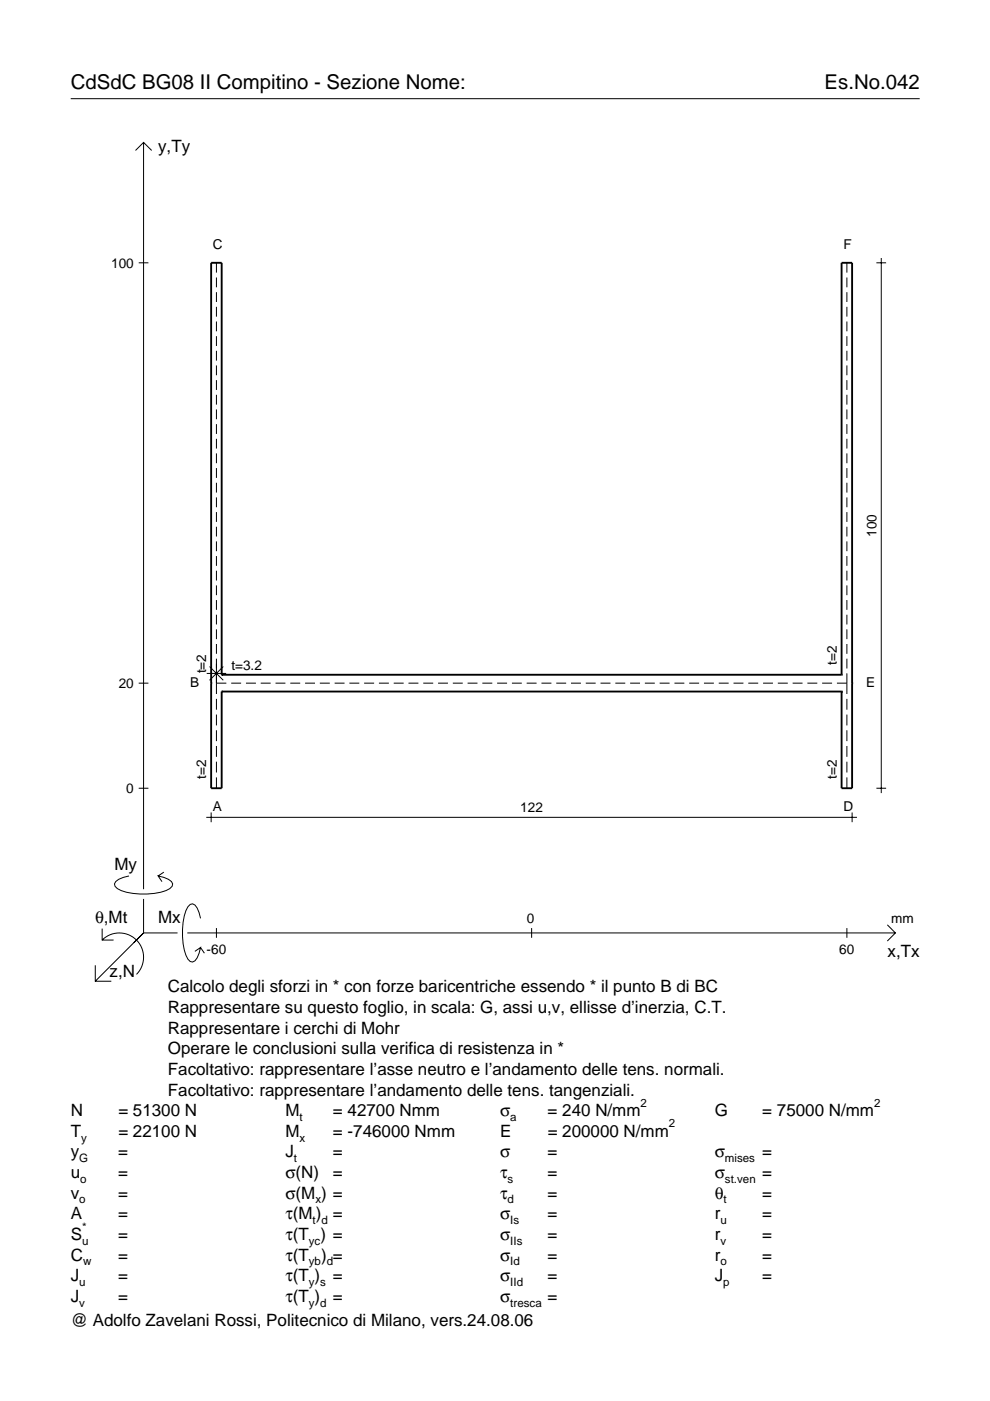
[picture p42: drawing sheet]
<svg xmlns="http://www.w3.org/2000/svg" width="210mm" height="297mm" viewBox="0 0 210 297" stroke-linecap="round" stroke-linejoin="round" font-family="sans-serif">
<defs><g id="words">
<g font-size="4.3">
<text x="15" y="18.9">CdSdC BG08 II Compitino - Sezione Nome:</text>
<text x="174.8" y="18.9">Es.No.042</text>
</g>
<g font-size="3.6">
<text x="33.5" y="32.3">y,Ty</text>
<text x="24.3" y="184.4">My</text>
<text x="20.1" y="195.7">θ,Mt</text>
<text x="33.5" y="195.7">Mx</text>
<text x="188.2" y="203">x,Tx</text>
<text x="23.2" y="207.1">z,N</text>
<text x="35.6" y="210.4">Calcolo degli sforzi in * con forze baricentriche essendo * il punto B di BC</text>
<text x="35.6" y="214.8">Rappresentare su questo foglio, in scala: G, assi u,v, ellisse d’inerzia, C.T.</text>
<text x="35.6" y="219.2">Rappresentare i cerchi di Mohr</text>
<text x="35.6" y="223.5">Operare le conclusioni sulla verifica di resistenza in *</text>
<text x="35.6" y="227.9">Facoltativo: rappresentare l’asse neutro e l’andamento delle tens. normali.</text>
<text x="35.6" y="232.3">Facoltativo: rappresentare l’andamento delle tens. tangenziali.</text>
<text x="15" y="236.7">N</text>
<text x="25.1" y="236.7">= 51300 N</text>
<text x="60.5" y="236.7">M</text>
<text x="70.6" y="236.7">= 42700 Nmm</text>
<text x="106" y="236.7">σ</text>
<text x="116.1" y="236.7">= 240 N/mm</text>
<text x="151.5" y="236.7">G</text>
<text x="161.6" y="236.7">= 75000 N/mm</text>
<text x="15" y="245.4">y</text>
<text x="15" y="241">T</text>
<text x="25.1" y="245.4">=</text>
<text x="25.1" y="241">= 22100 N</text>
<text x="60.5" y="245.4">J</text>
<text x="60.5" y="241">M</text>
<text x="70.6" y="245.4">=</text>
<text x="70.6" y="241">= -746000 Nmm</text>
<text x="106" y="245.4">σ</text>
<text x="106" y="241">E</text>
<text x="116.1" y="245.4">=</text>
<text x="116.1" y="241">= 200000 N/mm</text>
<text x="151.5" y="245.4">σ</text>
<text x="161.6" y="245.4">=</text>
<text x="15" y="249.8">u</text>
<text x="25.1" y="249.8">=</text>
<text x="60.5" y="249.8">σ(N)</text>
<text x="70.6" y="249.8">=</text>
<text x="106" y="249.8">τ</text>
<text x="116.1" y="249.8">=</text>
<text x="151.5" y="249.8">σ</text>
<text x="161.6" y="249.8">=</text>
<text x="15" y="254.2">v</text>
<text x="25.1" y="254.2">=</text>
<text x="60.5" y="254.2">σ(M ) =</text>
<text x="106" y="254.2">τ</text>
<text x="116.1" y="254.2">=</text>
<text x="151.5" y="254.2">θ</text>
<text x="161.6" y="254.2">=</text>
<text x="15" y="258.5">A</text>
<text x="15" y="262.9">S</text>
<text x="25.1" y="262.9">=</text>
<text x="25.1" y="258.5">=</text>
<text x="60.5" y="262.9">τ(T ) =</text>
<text x="60.5" y="258.5">τ(M ) =</text>
<text x="106" y="258.5">σ</text>
<text x="106" y="262.9">σ</text>
<text x="116.1" y="258.5">=</text>
<text x="116.1" y="262.9">=</text>
<text x="151.5" y="258.5">r</text>
<text x="151.5" y="262.9">r</text>
<text x="161.6" y="258.5">=</text>
<text x="161.6" y="262.9">=</text>
<text x="15" y="267.3">C</text>
<text x="25.1" y="267.3">=</text>
<text x="60.5" y="267.3">τ(T</text>
<text x="68.1" y="267.3">) =</text>
<text x="106" y="267.3">σ</text>
<text x="116.1" y="267.3">=</text>
<text x="151.5" y="267.3">r</text>
<text x="161.6" y="267.3">=</text>
<text x="15" y="271.7">J</text>
<text x="25.1" y="271.7">=</text>
<text x="60.5" y="271.7">τ(T )</text>
<text x="70.6" y="271.7">=</text>
<text x="106" y="271.7">σ</text>
<text x="116.1" y="271.7">=</text>
<text x="151.5" y="271.7">J</text>
<text x="161.6" y="271.7">=</text>
<text x="15" y="276">J</text>
<text x="15" y="281.2">@ Adolfo Zavelani Rossi, Politecnico di Milano, vers.24.08.06</text>
<text x="25.1" y="276">=</text>
<text x="60.5" y="276">τ(T )</text>
<text x="70.6" y="276">=</text>
<text x="106" y="276">σ</text>
<text x="116.1" y="276">=</text>
</g>
<g font-size="2.9">
<text x="45.1" y="52.7">C</text>
<text x="178.8" y="52.7">F</text>
<text x="23.6" y="56.7">100</text>
<text x="185.8" y="113.8" transform="rotate(-90 185.8 113.8)">100</text>
<text x="43.7" y="142.8" transform="rotate(-90 43.7 142.8)">t=2</text>
<text x="49.1" y="142">t=3.2</text>
<text x="177.4" y="141" transform="rotate(-90 177.4 141)">t=2</text>
<text x="25.2" y="145.8">20</text>
<text x="40.3" y="145.7">B</text>
<text x="183.6" y="145.7">E</text>
<text x="43.7" y="165.1" transform="rotate(-90 43.7 165.1)">t=2</text>
<text x="177.4" y="165.1" transform="rotate(-90 177.4 165.1)">t=2</text>
<text x="26.8" y="168.1">0</text>
<text x="45.1" y="171.9">A</text>
<text x="110.3" y="172.3">122</text>
<text x="178.8" y="171.9">D</text>
<text x="111.7" y="195.7">0</text>
<text x="189" y="195.7">mm</text>
<text x="43.8" y="202.2">-60</text>
<text x="178" y="202.2">60</text>
</g>
<g font-size="2.4">
<text x="63.5" y="237.7">t</text>
<text x="108.2" y="237.7">a</text>
<text x="135.8" y="234.7">2</text>
<text x="141.8" y="239">2</text>
<text x="185.3" y="234.7">2</text>
<text x="17.2" y="242">y</text>
<text x="63.5" y="242">x</text>
<text x="16.8" y="246.4">G</text>
<text x="17" y="250.8">o</text>
<text x="62.3" y="246.4">t</text>
<text x="107.6" y="250.8">s</text>
<text x="153.7" y="246.4">mises</text>
<text x="153.7" y="250.8">st.ven</text>
<text x="16.8" y="255.2">o</text>
<text x="66.9" y="255.2">x</text>
<text x="107.6" y="255.2">d</text>
<text x="153.4" y="255.2">t</text>
<text x="17.4" y="263.9">u</text>
<text x="17.4" y="260.9">*</text>
<text x="65.5" y="263.9">yc</text>
<text x="66.3" y="259.5">t d</text>
<text x="108.2" y="259.5">Is</text>
<text x="108.2" y="263.9">IIs</text>
<text x="152.7" y="259.5">u</text>
<text x="152.7" y="263.9">v</text>
<text x="17.6" y="268.3">w</text>
<text x="65.5" y="268.3">yb d</text>
<text x="108.2" y="268.3">Id</text>
<text x="152.7" y="268.3">o</text>
<text x="16.8" y="272.7">u</text>
<text x="65.5" y="272.7">y s</text>
<text x="108.2" y="272.7">IId</text>
<text x="153.3" y="272.7">p</text>
<text x="16.8" y="277">v</text>
<text x="65.5" y="277">y d</text>
<text x="108.2" y="277">tresca</text>
</g>
</g></defs>
<g fill="none" stroke="#000" stroke-width=".21">
<path d="M15 20.9h180M28.7 31.9l1.7-1.7 1.8 1.7M30.4 30.2v158.3M29.4 55.7h2.1M45.9 55.7v2.1M45.9 58.8v2.1M179.6 55.7v2.1M179.6 58.8v2.1M185.8 55.7h2.1M186.8 54.7v113.5M45.9 61.9v2.1M45.9 65.1v2"/>
<path d="M45.9 68.2v2M45.9 71.3v2.1M45.9 74.4v2.1M45.9 77.5v2.1M179.6 61.9v2.1M179.6 65.1v2M179.6 68.2v2M179.6 71.3v2.1M179.6 74.4v2.1M179.6 77.5v2.1M45.9 80.6v2.1M45.9 83.7v2.1"/>
<path d="M45.9 86.8v2.1M45.9 89.9v2.1M45.9 93v2.1M45.9 96.1v2.1M45.9 99.2v2.1M179.6 80.6v2.1M179.6 83.7v2.1M179.6 86.8v2.1M179.6 89.9v2.1M179.6 93v2.1M179.6 96.1v2.1M179.6 99.2v2.1"/>
<path d="M45.9 102.4v2M45.9 105.5v2M45.9 108.6v2.1M45.9 111.7v2.1M45.9 114.8v2.1M45.9 117.9v2.1M179.6 102.4v2M179.6 105.5v2M179.6 108.6v2.1M179.6 111.7v2.1M179.6 114.8v2.1M179.6 117.9v2.1"/>
<path d="M45.9 121v2.1M45.9 124.1v2.1M45.9 127.2v2.1M45.9 130.3v2.1M45.9 133.4v2.1M45.9 136.5v2.1M45.9 139.7v7.4M179.6 121v2.1M179.6 124.1v2.1M179.6 127.2v2.1M179.6 130.3v2.1M179.6 133.4v2.1"/>
<path d="M179.6 136.5v2.1M179.6 139.7v2M29.4 144.8h2.1M43.8 142.8h4.1M44.4 141.3l2.9 2.9M45.9 144.8h2.1M45.9 148.2v2.3M45.9 151.5v2.3M45.9 154.8v2.3M45.9 158.2v2.3M47.3 141.3l-2.9 2.9M49 144.8h2.1"/>
<path d="M52.1 144.8h2.2M55.3 144.8h2.1M58.4 144.8h2.1M61.5 144.8h2.1M64.7 144.8h2.1M67.8 144.8h2.1M70.9 144.8h2.1M74.1 144.8h2.1M77.2 144.8h2.1M80.3 144.8h2.1M83.5 144.8h2.1M86.6 144.8h2.1"/>
<path d="M89.7 144.8h2.1M92.9 144.8h2.1M96 144.8h2.1M99.1 144.8h2.1M102.3 144.8h2.1M105.4 144.8h2.1M108.5 144.8h2.1M111.7 144.8h2.1M114.8 144.8h2.1M117.9 144.8h2.1M121.1 144.8h2.1M124.2 144.8h2.1"/>
<path d="M127.3 144.8h2.1M130.5 144.8h2.1M133.6 144.8h2.1M136.7 144.8h2.1M139.9 144.8h2.1M143 144.8h2.1M146.1 144.8h2.1M149.3 144.8h2.1M152.4 144.8h2.1M155.5 144.8h2.1M158.7 144.8h2.1M161.8 144.8h2.1"/>
<path d="M164.9 144.8h2.1M168.1 144.8h2.1M171.2 144.8h2.1M174.3 144.8h2.1M177.4 144.8h2.2M179.6 142.8v4.3M179.6 148.2v2.3M179.6 151.5v2.3M179.6 154.8v2.3M179.6 158.2v2.3M29.4 167.1h2.1M43.7 173.3h138"/>
<path d="M44.8 172.3v2M45.9 161.5v2.3M45.9 164.8v2.3M179.6 161.5v2.3M179.6 164.8v2.3M180.7 172.3v2M185.8 167.1h2.1M21.7 199.3a5.1 5.1 0 0 1 7.2 0 5.1 5.1 0 0 1 0 7.3M21.7 196.9v2.4h2.4M27.3 185.7a3.6 3.6 0 0 0-3 1.7l.1 .5a5.6 5.6 0 0 0 3.8 1.5 13.4 13.4 0 0 0 7.8-1l.5-.5 .1-.5a3.6 3.6 0 0 0-3.1-1.7l.8 1.2M30.4 190.6v7.2M30.4 197.8l-10.2 10.2"/>
<path d="M30.4 197.8h7.2M34.7 184.9l-1.2 .8M39.7 197.8h150.1M42.5 194.7a3.6 3.6 0 0 0-1.7-3.1l-.5 .2a5.7 5.7 0 0 0-1.5 3.7 13.3 13.3 0 0 0 1 7.9l.5 .5 .5 .1a3.6 3.6 0 0 0 1.7-3.1l-1.2 .8M45.9 196.8v2M112.7 196.8v2M179.6 196.8v2M188.1 196.1l1.7 1.7-1.7 1.7M20.2 204.7v3.3h3.4M42.5 200.9l.8 1.2"/>
</g>
<path d="M44.8 144.8h.1M47 146.6h.1M47 143.1h.1M47 143.1v-87.4h-2.2v111.4h2.2v-20.5M47 146.6h131.4M47 143.1h131.4M178.4 146.6h.1M178.4 143.1h.1M178.4 143.1v-87.4h2.3v111.4h-2.3v-20.5M180.7 144.8h.1" fill="none" stroke="#000" stroke-width=".4"/>
<use href="#words"/>
</svg>
